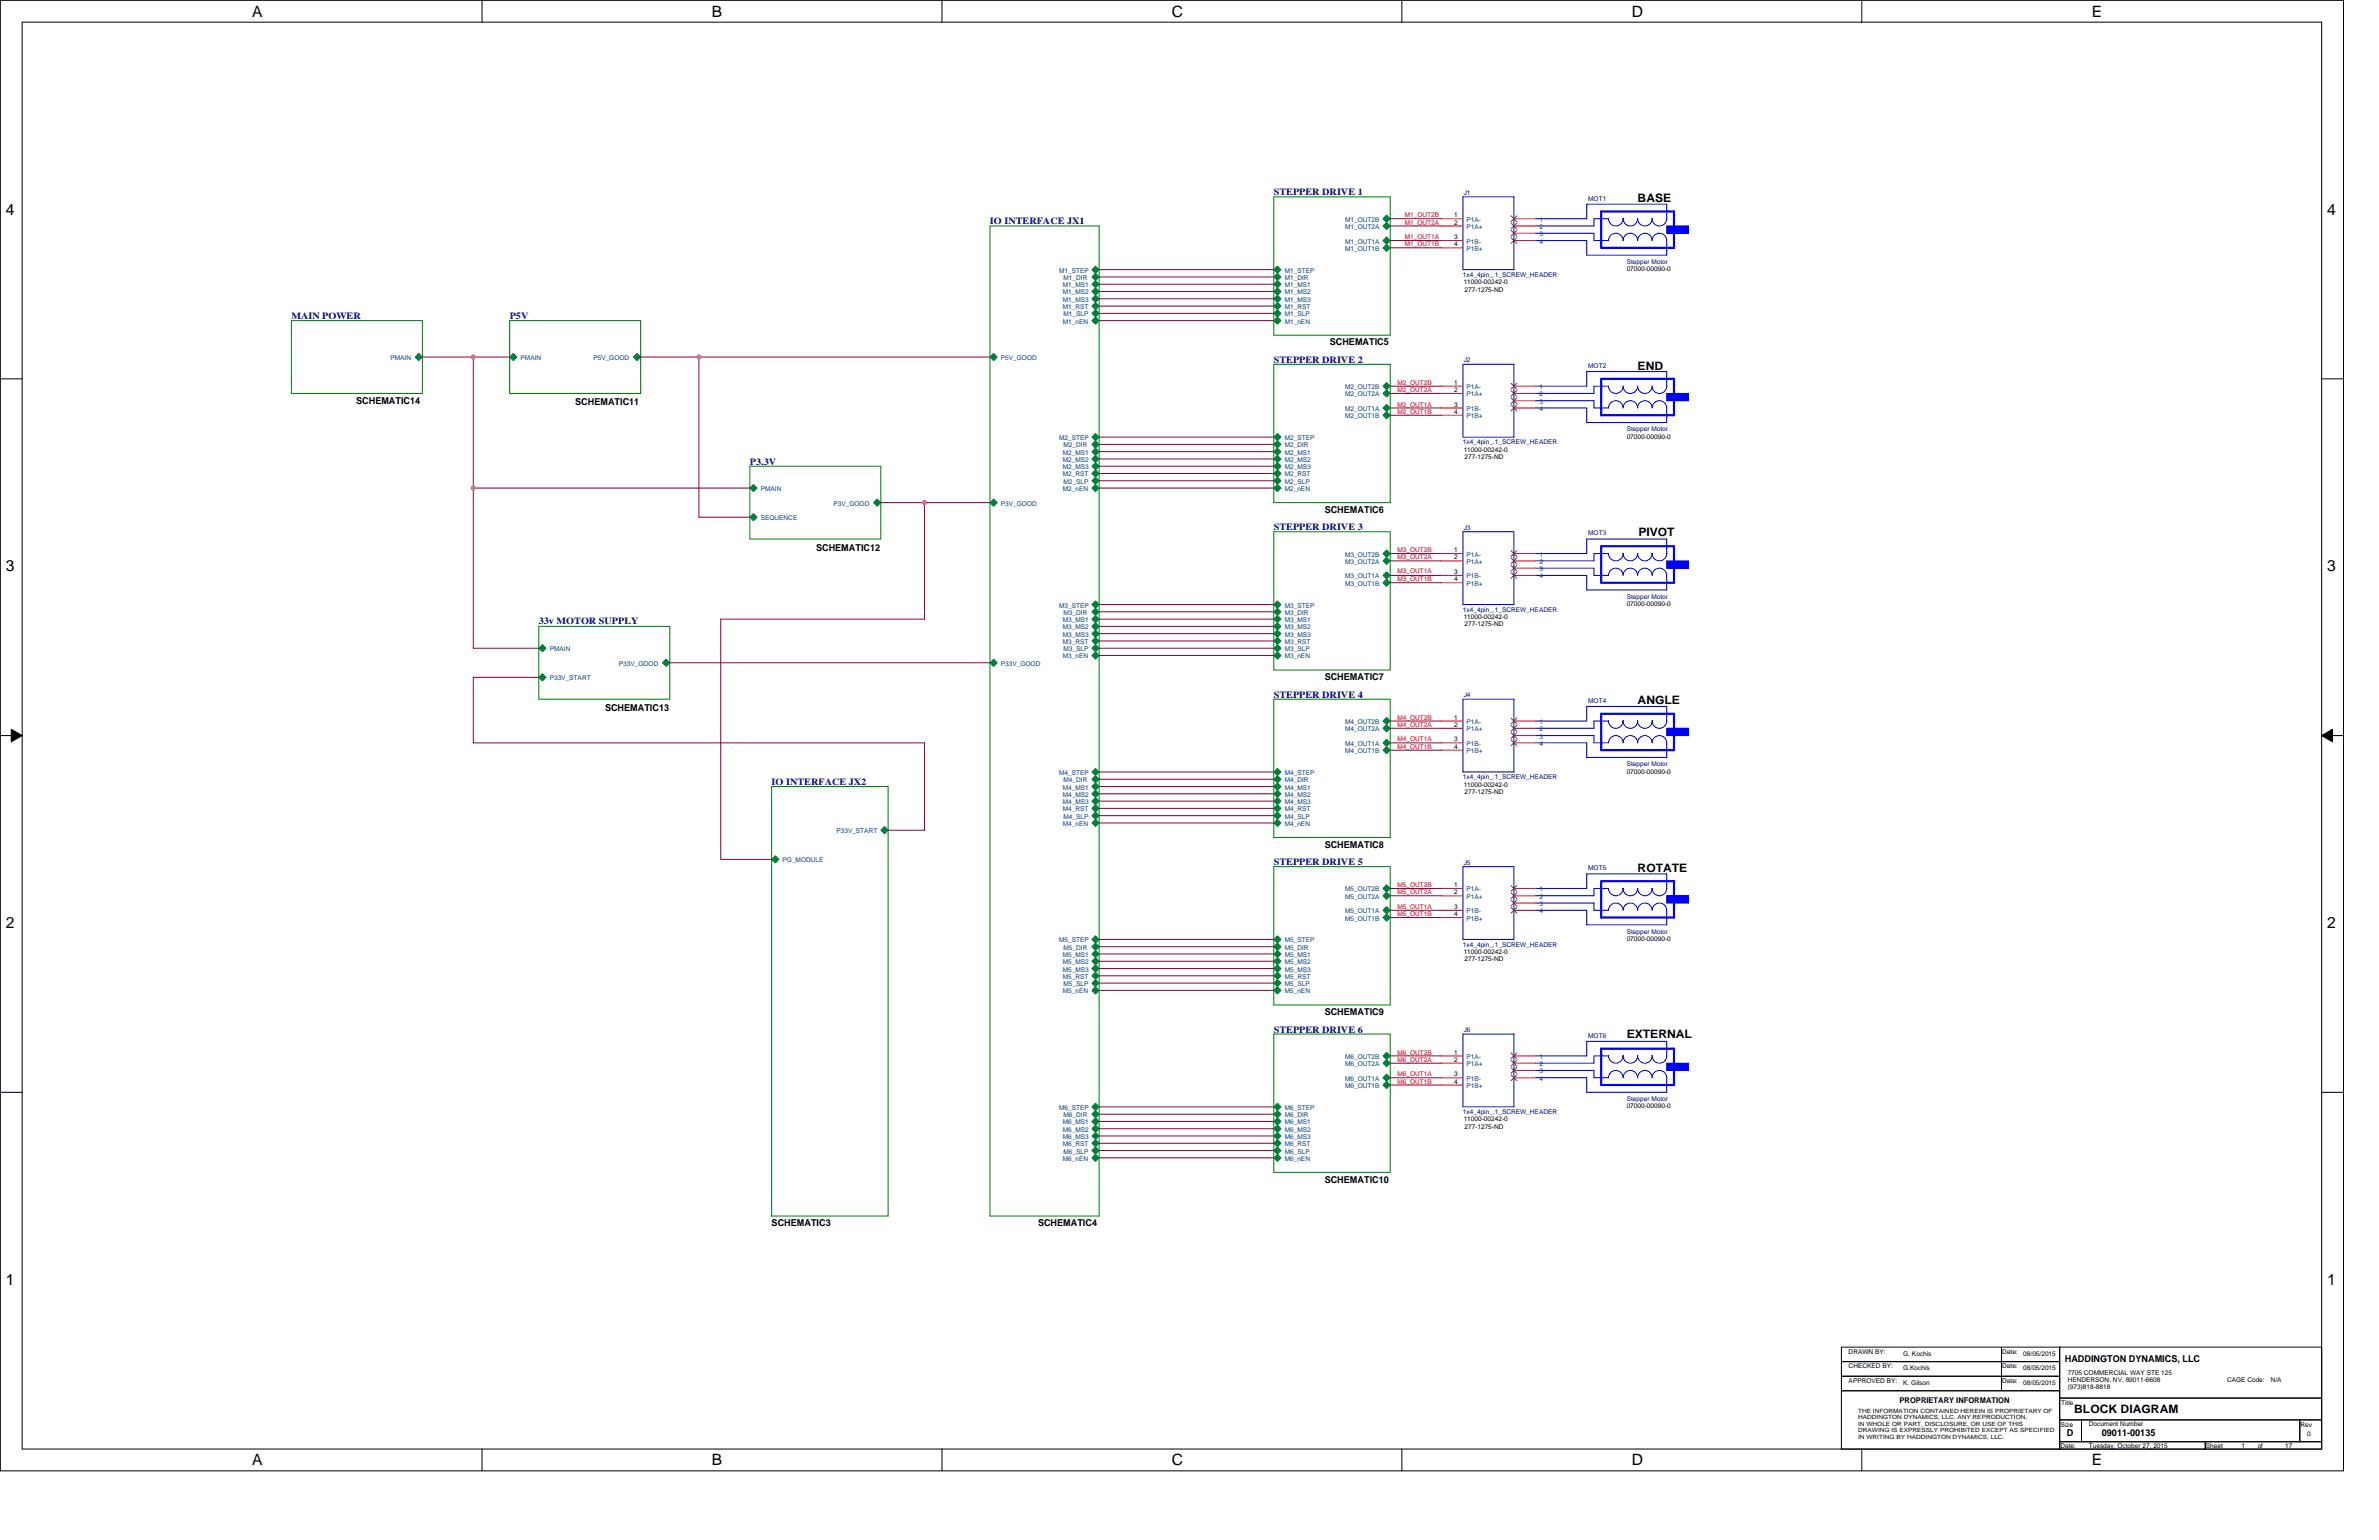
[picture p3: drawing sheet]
<svg xmlns="http://www.w3.org/2000/svg" width="432mm" height="279mm" viewBox="0 0 432 279" stroke-linecap="round" stroke-linejoin="round" font-family="sans-serif">
<defs><g id="words">
<g font-size="2.8">
<text x="45.8" y="3">A</text>
<text x="129.2" y="3">B</text>
<text x="212.7" y="3">C</text>
<text x="296.2" y="3">D</text>
<text x="379.7" y="3">E</text>
<text x="1.1" y="38.9">4</text>
<text x="422.4" y="38.9">4</text>
<text x="1.1" y="103.7">3</text>
<text x="422.4" y="103.7">3</text>
<text x="1.1" y="168.4">2</text>
<text x="422.4" y="168.4">2</text>
<text x="1.1" y="233.1">1</text>
<text x="422.4" y="233.1">1</text>
<text x="45.8" y="265.9">A</text>
<text x="129.2" y="265.9">B</text>
<text x="212.7" y="265.9">C</text>
<text x="296.2" y="265.9">D</text>
<text x="379.7" y="265.9">E</text>
</g>
<g font-size="2.1">
<text x="297.2" y="36.7">BASE</text>
<text x="297.2" y="67.1">END</text>
<text x="297.4" y="97.3">PIVOT</text>
<text x="297.2" y="127.7">ANGLE</text>
<text x="297.2" y="158.2">ROTATE</text>
<text x="295.3" y="188.3">EXTERNAL</text>
<text x="376.5" y="256.4">BLOCK DIAGRAM</text>
</g>
<g font-size="1.7" fill="#000080">
<text x="231.2" y="35.4">STEPPER DRIVE 1</text>
<text x="179.7" y="40.7">IO INTERFACE JX1</text>
<text x="52.9" y="57.9">MAIN POWER</text>
<text x="92.5" y="57.9">P5V</text>
<text x="231.2" y="65.8">STEPPER DRIVE 2</text>
<text x="136.1" y="84.3">P3.3V</text>
<text x="231.2" y="96.2">STEPPER DRIVE 3</text>
<text x="97.8" y="113.2">33v MOTOR SUPPLY</text>
<text x="231.2" y="126.6">STEPPER DRIVE 4</text>
<text x="140.1" y="142.4">IO INTERFACE JX2</text>
<text x="231.2" y="157">STEPPER DRIVE 5</text>
<text x="231.2" y="187.3">STEPPER DRIVE 6</text>
</g>
<g font-size="1.7">
<text x="241.4" y="62.5">SCHEMATIC5</text>
<text x="64.6" y="73.4">SCHEMATIC14</text>
<text x="104.4" y="73.5">SCHEMATIC11</text>
<text x="240.4" y="93">SCHEMATIC6</text>
<text x="148.1" y="99.9">SCHEMATIC12</text>
<text x="240.4" y="123.4">SCHEMATIC7</text>
<text x="109.8" y="129">SCHEMATIC13</text>
<text x="240.4" y="153.8">SCHEMATIC8</text>
<text x="240.4" y="184.2">SCHEMATIC9</text>
<text x="240.4" y="214.6">SCHEMATIC10</text>
<text x="140.1" y="222.3">SCHEMATIC3</text>
<text x="188.4" y="222.3">SCHEMATIC4</text>
<text x="374.8" y="247.1">HADDINGTON DYNAMICS, LLC</text>
<text x="375.2" y="260.5">D</text>
<text x="381.5" y="260.5">09011-00135</text>
</g>
<text font-size="1.4" x="344.8" y="254.5">PROPRIETARY INFORMATION</text>
<g font-size="1.2" fill="#000080">
<text x="265.7" y="35.3">J1</text>
<text x="288.3" y="36.4">MOT1</text>
<text x="295.3" y="47.9">Stepper Motor</text>
<text x="265.5" y="50.3">1x4_4pin_.1_SCREW_HEADER</text>
<text x="265.7" y="65.7">J2</text>
<text x="288.3" y="66.8">MOT2</text>
<text x="265.5" y="80.6">1x4_4pin_.1_SCREW_HEADER</text>
<text x="295.3" y="78.3">Stepper Motor</text>
<text x="265.7" y="96.1">J3</text>
<text x="288.3" y="97.1">MOT3</text>
<text x="265.5" y="111">1x4_4pin_.1_SCREW_HEADER</text>
<text x="295.3" y="108.6">Stepper Motor</text>
<text x="265.7" y="126.5">J4</text>
<text x="288.3" y="127.5">MOT4</text>
<text x="265.5" y="141.4">1x4_4pin_.1_SCREW_HEADER</text>
<text x="295.3" y="139">Stepper Motor</text>
<text x="265.7" y="156.8">J5</text>
<text x="288.3" y="157.9">MOT5</text>
<text x="265.5" y="171.8">1x4_4pin_.1_SCREW_HEADER</text>
<text x="295.3" y="169.4">Stepper Motor</text>
<text x="265.7" y="187.2">J6</text>
<text x="288.3" y="188.3">MOT6</text>
<text x="265.5" y="202.1">1x4_4pin_.1_SCREW_HEADER</text>
<text x="295.3" y="199.8">Stepper Motor</text>
</g>
<g font-size="1.2" fill="#004080">
<text x="244.1" y="41.5">M1_OUT2A</text>
<text x="244.1" y="40.2">M1_OUT2B</text>
<text x="266.2" y="40.2">P1A-</text>
<text x="266.2" y="41.5">P1A+</text>
<text x="279.4" y="40.2">1</text>
<text x="279.4" y="41.5">2</text>
<text x="244.1" y="44.2">M1_OUT1A</text>
<text x="244.1" y="45.5">M1_OUT1B</text>
<text x="266.2" y="44.2">P1B-</text>
<text x="266.2" y="45.5">P1B+</text>
<text x="279.4" y="42.9">3</text>
<text x="279.4" y="44.2">4</text>
<text x="192.2" y="49.5">M1_STEP</text>
<text x="192.9" y="52.1">M1_MS1</text>
<text x="192.9" y="53.4">M1_MS2</text>
<text x="193" y="50.8">M1_DIR</text>
<text x="233.2" y="49.5">M1_STEP</text>
<text x="233.2" y="50.8">M1_DIR</text>
<text x="233.2" y="52.1">M1_MS1</text>
<text x="233.2" y="53.4">M1_MS2</text>
<text x="192.9" y="54.7">M1_MS3</text>
<text x="192.9" y="58.7">M1_nEN</text>
<text x="192.9" y="56.1">M1_RST</text>
<text x="193" y="57.4">M1_SLP</text>
<text x="233.2" y="54.7">M1_MS3</text>
<text x="233.2" y="56.1">M1_RST</text>
<text x="233.2" y="57.4">M1_SLP</text>
<text x="233.2" y="58.7">M1_nEN</text>
<text x="70.9" y="65.3">PMAIN</text>
<text x="94.5" y="65.3">PMAIN</text>
<text x="107.7" y="65.3">P5V_GOOD</text>
<text x="181.7" y="65.3">P5V_GOOD</text>
<text x="244.1" y="71.9">M2_OUT2A</text>
<text x="244.1" y="70.6">M2_OUT2B</text>
<text x="266.2" y="70.6">P1A-</text>
<text x="266.2" y="71.9">P1A+</text>
<text x="279.4" y="70.6">1</text>
<text x="279.4" y="71.9">2</text>
<text x="244.1" y="74.6">M2_OUT1A</text>
<text x="244.1" y="75.9">M2_OUT1B</text>
<text x="266.2" y="74.6">P1B-</text>
<text x="266.2" y="75.9">P1B+</text>
<text x="279.4" y="73.2">3</text>
<text x="279.4" y="74.6">4</text>
<text x="192.2" y="79.8">M2_STEP</text>
<text x="192.9" y="82.5">M2_MS1</text>
<text x="192.9" y="83.8">M2_MS2</text>
<text x="193" y="81.2">M2_DIR</text>
<text x="233.2" y="79.8">M2_STEP</text>
<text x="233.2" y="81.2">M2_DIR</text>
<text x="233.2" y="82.5">M2_MS1</text>
<text x="233.2" y="83.8">M2_MS2</text>
<text x="138.1" y="89.1">PMAIN</text>
<text x="192.9" y="85.1">M2_MS3</text>
<text x="192.9" y="86.4">M2_RST</text>
<text x="192.9" y="89.1">M2_nEN</text>
<text x="193" y="87.8">M2_SLP</text>
<text x="233.2" y="85.1">M2_MS3</text>
<text x="233.2" y="86.4">M2_RST</text>
<text x="233.2" y="87.8">M2_SLP</text>
<text x="233.2" y="89.1">M2_nEN</text>
<text x="138.1" y="94.4">SEQUENCE</text>
<text x="151.3" y="91.7">P3V_GOOD</text>
<text x="181.7" y="91.7">P3V_GOOD</text>
<text x="244.1" y="101">M3_OUT2B</text>
<text x="266.2" y="101">P1A-</text>
<text x="279.4" y="101">1</text>
<text x="244.1" y="104.9">M3_OUT1A</text>
<text x="244.1" y="106.3">M3_OUT1B</text>
<text x="244.1" y="102.3">M3_OUT2A</text>
<text x="266.2" y="102.3">P1A+</text>
<text x="266.2" y="104.9">P1B-</text>
<text x="266.2" y="106.3">P1B+</text>
<text x="279.4" y="102.3">2</text>
<text x="279.4" y="103.6">3</text>
<text x="279.4" y="104.9">4</text>
<text x="192.2" y="110.2">M3_STEP</text>
<text x="192.9" y="112.9">M3_MS1</text>
<text x="193" y="111.5">M3_DIR</text>
<text x="233.2" y="110.2">M3_STEP</text>
<text x="233.2" y="111.5">M3_DIR</text>
<text x="233.2" y="112.9">M3_MS1</text>
<text x="99.8" y="118.1">PMAIN</text>
<text x="192.9" y="114.2">M3_MS2</text>
<text x="192.9" y="115.5">M3_MS3</text>
<text x="192.9" y="116.8">M3_RST</text>
<text x="192.9" y="119.5">M3_nEN</text>
<text x="193" y="118.1">M3_SLP</text>
<text x="233.2" y="114.2">M3_MS2</text>
<text x="233.2" y="115.5">M3_MS3</text>
<text x="233.2" y="116.8">M3_RST</text>
<text x="233.2" y="118.1">M3_SLP</text>
<text x="233.2" y="119.5">M3_nEN</text>
<text x="99.8" y="123.4">P33V_START</text>
<text x="112.3" y="120.8">P33V_GOOD</text>
<text x="181.7" y="120.8">P33V_GOOD</text>
<text x="244.1" y="131.4">M4_OUT2B</text>
<text x="266.2" y="131.4">P1A-</text>
<text x="279.4" y="131.4">1</text>
<text x="244.1" y="135.3">M4_OUT1A</text>
<text x="244.1" y="136.6">M4_OUT1B</text>
<text x="244.1" y="132.7">M4_OUT2A</text>
<text x="266.2" y="132.7">P1A+</text>
<text x="266.2" y="135.3">P1B-</text>
<text x="266.2" y="136.6">P1B+</text>
<text x="279.4" y="132.7">2</text>
<text x="279.4" y="134">3</text>
<text x="279.4" y="135.3">4</text>
<text x="192.2" y="140.6">M4_STEP</text>
<text x="192.9" y="143.2">M4_MS1</text>
<text x="193" y="141.9">M4_DIR</text>
<text x="233.2" y="140.6">M4_STEP</text>
<text x="233.2" y="141.9">M4_DIR</text>
<text x="233.2" y="143.2">M4_MS1</text>
<text x="192.9" y="144.6">M4_MS2</text>
<text x="192.9" y="145.9">M4_MS3</text>
<text x="192.9" y="147.2">M4_RST</text>
<text x="192.9" y="149.8">M4_nEN</text>
<text x="193" y="148.5">M4_SLP</text>
<text x="233.2" y="144.6">M4_MS2</text>
<text x="233.2" y="145.9">M4_MS3</text>
<text x="233.2" y="147.2">M4_RST</text>
<text x="233.2" y="148.5">M4_SLP</text>
<text x="233.2" y="149.8">M4_nEN</text>
<text x="151.8" y="151.2">P33V_START</text>
<text x="142" y="156.5">PG_MODULE</text>
<text x="244.1" y="161.7">M5_OUT2B</text>
<text x="266.2" y="161.7">P1A-</text>
<text x="279.4" y="161.7">1</text>
<text x="244.1" y="165.7">M5_OUT1A</text>
<text x="244.1" y="163.1">M5_OUT2A</text>
<text x="244.1" y="167">M5_OUT1B</text>
<text x="266.2" y="163.1">P1A+</text>
<text x="266.2" y="165.7">P1B-</text>
<text x="266.2" y="167">P1B+</text>
<text x="279.4" y="163.1">2</text>
<text x="279.4" y="164.4">3</text>
<text x="279.4" y="165.7">4</text>
<text x="192.2" y="171">M5_STEP</text>
<text x="192.9" y="173.6">M5_MS1</text>
<text x="193" y="172.3">M5_DIR</text>
<text x="233.2" y="171">M5_STEP</text>
<text x="233.2" y="172.3">M5_DIR</text>
<text x="233.2" y="173.6">M5_MS1</text>
<text x="192.9" y="174.9">M5_MS2</text>
<text x="192.9" y="176.3">M5_MS3</text>
<text x="192.9" y="177.6">M5_RST</text>
<text x="193" y="178.9">M5_SLP</text>
<text x="233.2" y="174.9">M5_MS2</text>
<text x="233.2" y="176.3">M5_MS3</text>
<text x="233.2" y="177.6">M5_RST</text>
<text x="233.2" y="178.9">M5_SLP</text>
<text x="192.9" y="180.2">M5_nEN</text>
<text x="233.2" y="180.2">M5_nEN</text>
<text x="244.1" y="196.1">M6_OUT1A</text>
<text x="244.1" y="193.4">M6_OUT2A</text>
<text x="244.1" y="197.4">M6_OUT1B</text>
<text x="244.1" y="192.1">M6_OUT2B</text>
<text x="266.2" y="192.1">P1A-</text>
<text x="266.2" y="193.4">P1A+</text>
<text x="266.2" y="196.1">P1B-</text>
<text x="266.2" y="197.4">P1B+</text>
<text x="279.4" y="192.1">1</text>
<text x="279.4" y="193.4">2</text>
<text x="279.4" y="194.7">3</text>
<text x="279.4" y="196.1">4</text>
<text x="192.2" y="201.4">M6_STEP</text>
<text x="192.9" y="204">M6_MS1</text>
<text x="193" y="202.7">M6_DIR</text>
<text x="233.2" y="201.4">M6_STEP</text>
<text x="233.2" y="202.7">M6_DIR</text>
<text x="233.2" y="204">M6_MS1</text>
<text x="192.9" y="205.3">M6_MS2</text>
<text x="192.9" y="206.6">M6_MS3</text>
<text x="192.9" y="208">M6_RST</text>
<text x="193" y="209.3">M6_SLP</text>
<text x="233.2" y="205.3">M6_MS2</text>
<text x="233.2" y="206.6">M6_MS3</text>
<text x="233.2" y="208">M6_RST</text>
<text x="233.2" y="209.3">M6_SLP</text>
<text x="192.9" y="210.6">M6_nEN</text>
<text x="233.2" y="210.6">M6_nEN</text>
</g>
<g font-size="1.2" fill="#f00">
<text x="255" y="40.7">M1_OUT2A</text>
<text x="255" y="39.4">M1_OUT2B</text>
<text x="255" y="43.4">M1_OUT1A</text>
<text x="255" y="44.7">M1_OUT1B</text>
<text x="253.6" y="71.1">M2_OUT2A</text>
<text x="253.6" y="69.8">M2_OUT2B</text>
<text x="253.6" y="73.8">M2_OUT1A</text>
<text x="253.6" y="75.1">M2_OUT1B</text>
<text x="253.6" y="100.2">M3_OUT2B</text>
<text x="253.6" y="101.5">M3_OUT2A</text>
<text x="253.6" y="104">M3_OUT1A</text>
<text x="253.6" y="105.5">M3_OUT1B</text>
<text x="253.6" y="131.9">M4_OUT2A</text>
<text x="253.6" y="130.6">M4_OUT2B</text>
<text x="253.6" y="134.5">M4_OUT1A</text>
<text x="253.6" y="135.8">M4_OUT1B</text>
<text x="253.6" y="160.9">M5_OUT2B</text>
<text x="253.6" y="164.9">M5_OUT1A</text>
<text x="253.6" y="162.3">M5_OUT2A</text>
<text x="253.6" y="166.2">M5_OUT1B</text>
<text x="253.6" y="191.3">M6_OUT2B</text>
<text x="253.6" y="195.3">M6_OUT1A</text>
<text x="253.6" y="192.6">M6_OUT2A</text>
<text x="253.6" y="196.6">M6_OUT1B</text>
</g>
<g font-size="1.2">
<text x="263.9" y="39.4">1</text>
<text x="263.9" y="40.7">2</text>
<text x="263.9" y="43.4">3</text>
<text x="263.9" y="44.7">4</text>
<text x="265.7" y="51.6">11000-00242-0</text>
<text x="265.8" y="52.9">277-1275-ND</text>
<text x="295.3" y="49.2">07000-00090-0</text>
<text x="263.9" y="69.8">1</text>
<text x="263.9" y="71.1">2</text>
<text x="263.9" y="73.8">3</text>
<text x="263.9" y="75.1">4</text>
<text x="265.7" y="82">11000-00242-0</text>
<text x="265.8" y="83.3">277-1275-ND</text>
<text x="295.3" y="79.6">07000-00090-0</text>
<text x="263.9" y="100.2">1</text>
<text x="263.9" y="101.5">2</text>
<text x="263.9" y="104.1">3</text>
<text x="263.9" y="105.5">4</text>
<text x="265.7" y="112.3">11000-00242-0</text>
<text x="265.8" y="113.7">277-1275-ND</text>
<text x="295.3" y="110">07000-00090-0</text>
<text x="263.9" y="130.6">1</text>
<text x="263.9" y="131.9">2</text>
<text x="263.9" y="134.5">3</text>
<text x="263.9" y="135.8">4</text>
<text x="265.7" y="142.7">11000-00242-0</text>
<text x="295.3" y="140.3">07000-00090-0</text>
<text x="265.8" y="144">277-1275-ND</text>
<text x="263.9" y="160.9">1</text>
<text x="263.9" y="162.3">2</text>
<text x="263.9" y="164.9">3</text>
<text x="263.9" y="166.2">4</text>
<text x="265.7" y="173.1">11000-00242-0</text>
<text x="295.3" y="170.7">07000-00090-0</text>
<text x="265.8" y="174.4">277-1275-ND</text>
<text x="263.9" y="191.3">1</text>
<text x="263.9" y="192.6">2</text>
<text x="263.9" y="195.3">3</text>
<text x="263.9" y="196.6">4</text>
<text x="265.7" y="203.5">11000-00242-0</text>
<text x="295.3" y="201.1">07000-00090-0</text>
<text x="265.8" y="204.8">277-1275-ND</text>
<text x="335.5" y="245.6">DRAWN BY:</text>
<text x="345.4" y="246">G. Kochis</text>
<text x="363.4" y="245.6">Date:</text>
<text x="367.2" y="246">08/05/2015</text>
<text x="335.5" y="248.2">CHECKED BY:</text>
<text x="335.5" y="250.9">APPROVED BY:</text>
<text x="345.4" y="248.6">G.Kochis</text>
<text x="345.4" y="251.3">K. Gilson</text>
<text x="363.4" y="250.9">Date:</text>
<text x="363.4" y="248.2">Date:</text>
<text x="367.2" y="251.3">08/05/2015</text>
<text x="367.2" y="248.6">08/05/2015</text>
<text x="375.3" y="249.4">7705 COMMERCIAL WAY STE 125</text>
<text x="375.3" y="250.8">HENDERSON, NV. 89011-6608</text>
<text x="404.2" y="250.8">CAGE Code:</text>
<text x="412.1" y="250.8">N/A</text>
<text x="374.1" y="254.8">Title</text>
<text x="375.3" y="252.1">(973)818-8818</text>
<text x="374" y="258.8">Size</text>
<text x="374" y="262.6">Date:</text>
<text x="379.1" y="258.7">Document Number</text>
<text x="379.1" y="262.6">Tuesday, October 27, 2015</text>
<text x="400.4" y="262.6">Sheet</text>
<text x="406.9" y="262.6">1</text>
<text x="409.8" y="262.6">of</text>
<text x="414.8" y="262.6">17</text>
<text x="417.6" y="258.8">Rev</text>
<text x="418.7" y="260.5">0</text>
</g>
<g font-size="1.1">
<text x="337.3" y="256.3">THE INFORMATION CONTAINED HEREIN IS PROPRIETARY OF</text>
<text x="337.3" y="257.5">HADDINGTON DYNAMICS, LLC. ANY REPRODUCTION,</text>
<text x="337.3" y="258.6">IN WHOLE OR PART, DISCLOSURE, OR USE OF THIS</text>
<text x="337.3" y="259.8">DRAWING IS EXPRESSLY PROHIBITED EXCEPT AS SPECIFIED</text>
<text x="337.3" y="261">IN WRITING BY HADDINGTON DYNAMICS, LLC.</text>
</g>
</g></defs>
<path d="M.1 .1h425.3v266.8h-425.3zM4 4h417.4v258.9h-417.4z" fill="none" stroke="#000" stroke-width=".18"/>
<g fill="#fff">
<path d="M45.8 .5h1.8v3.1h-1.8z"/>
<path d="M45.8 263.3h1.8v3.2h-1.8z"/>
</g>
<path d="M87.5 .1v3.9M87.5 262.9v4" fill="none" stroke="#000" stroke-width=".18"/>
<g fill="#fff">
<path d="M129.2 .5h1.9v3.1h-1.9z"/>
<path d="M129.2 263.3h1.9v3.2h-1.9z"/>
</g>
<path d="M171 .1v3.9M171 262.9v4" fill="none" stroke="#000" stroke-width=".18"/>
<g fill="#fff">
<path d="M212.7 .5h2.1v3.1h-2.1z"/>
<path d="M212.7 263.3h2.1v3.2h-2.1z"/>
</g>
<path d="M254.4 .1v3.9M254.4 262.9v4" fill="none" stroke="#000" stroke-width=".18"/>
<g fill="#fff">
<path d="M296.2 .5h2v3.1h-2z"/>
<path d="M296.2 263.3h2v3.2h-2z"/>
</g>
<path d="M337.9 .1v3.9M337.9 262.9v4" fill="none" stroke="#000" stroke-width=".18"/>
<g fill="#fff">
<path d="M379.7 .5h1.8v3.1h-1.8z"/>
<path d="M379.7 263.3h1.8v3.2h-1.8z"/>
<path d="M1.1 36.4h1.5v3.1h-1.5z"/>
<path d="M422.4 36.4h1.6v3.1h-1.6z"/>
<path d="M1.1 101.1h1.5v3.2h-1.5z"/>
<path d="M422.4 101.1h1.6v3.2h-1.6z"/>
</g>
<path d="M.1 68.7h3.9M421.4 68.7h4" fill="none" stroke="#000" stroke-width=".18"/>
<g fill="#fff">
<path d="M1.1 165.8h1.5v3.2h-1.5z"/>
<path d="M422.4 165.8h1.6v3.2h-1.6z"/>
</g>
<path d="M.1 133.5h3.9M2 132.3l2 1.2-2 1.1zM421.4 133.5l2-1.2v2.3zM421.4 133.5h4" fill="none" stroke="#000" stroke-width=".18"/>
<path d="M2 132.3l2 1.2-2 1.1zM421.4 133.5l2-1.2v2.3z" fill="#000"/>
<g fill="#fff">
<path d="M1.1 230.5h1.5v3.2h-1.5z"/>
<path d="M422.4 230.5h1.6v3.2h-1.6z"/>
</g>
<g fill="none" stroke="#000" stroke-width=".18">
<path d="M.1 198.2h3.9M421.4 198.2h4M334.2 244.4h87.2v18.5h-87.2zM334.2 252.3h39.6M334.2 247h39.6M334.2 249.7h39.6M363.3 244.4v7.9M373.8 253.6h47.6M373.8 244.4v18.5M373.8 257.6h47.6M377.8 257.6v4M417.4 257.6v4"/>
<path d="M373.8 261.6h47.6M400.3 261.6v1.3"/>
</g>
<path d="M231.2 35.7h21.1v25.1h-21.1z" fill="none" stroke="#008000" stroke-width=".18"/>
<path d="M231.2 48.9l.7-.6 .6 .6-.6 .7z" fill-rule="evenodd" fill="#008040"/>
<path d="M231.2 48.9l.7-.6 .6 .6-.6 .7z" fill="none" stroke="#008040" stroke-width=".18"/>
<path d="M231.9 49.6l.6 .6-.6 .7-.7-.7z" fill-rule="evenodd" fill="#008040"/>
<path d="M231.9 49.6l.6 .6-.6 .7-.7-.7z" fill="none" stroke="#008040" stroke-width=".18"/>
<path d="M231.9 50.9l.6 .7-.6 .6-.7-.6z" fill-rule="evenodd" fill="#008040"/>
<path d="M231.9 50.9l.6 .7-.6 .6-.7-.6z" fill="none" stroke="#008040" stroke-width=".18"/>
<path d="M231.9 52.2l.6 .7-.6 .7-.7-.7z" fill-rule="evenodd" fill="#008040"/>
<path d="M231.9 52.2l.6 .7-.6 .7-.7-.7z" fill="none" stroke="#008040" stroke-width=".18"/>
<path d="M231.2 54.2l.7-.6 .6 .6-.6 .7z" fill-rule="evenodd" fill="#008040"/>
<path d="M231.2 54.2l.7-.6 .6 .6-.6 .7z" fill="none" stroke="#008040" stroke-width=".18"/>
<path d="M231.2 55.5l.7-.6 .6 .6-.6 .7z" fill-rule="evenodd" fill="#008040"/>
<path d="M231.2 55.5l.7-.6 .6 .6-.6 .7z" fill="none" stroke="#008040" stroke-width=".18"/>
<path d="M231.9 56.2l.6 .7-.6 .6-.7-.6z" fill-rule="evenodd" fill="#008040"/>
<path d="M231.9 56.2l.6 .7-.6 .6-.7-.6z" fill="none" stroke="#008040" stroke-width=".18"/>
<path d="M231.9 57.5l.6 .7-.6 .6-.7-.6z" fill-rule="evenodd" fill="#008040"/>
<path d="M231.9 57.5l.6 .7-.6 .6-.7-.6z" fill="none" stroke="#008040" stroke-width=".18"/>
<path d="M251 43.6l.7-.6 .6 .6-.6 .7z" fill-rule="evenodd" fill="#008040"/>
<path d="M251 43.6l.7-.6 .6 .6-.6 .7z" fill="none" stroke="#008040" stroke-width=".18"/>
<path d="M251 45l.7-.7 .6 .7-.6 .6z" fill-rule="evenodd" fill="#008040"/>
<path d="M251 45l.7-.7 .6 .7-.6 .6z" fill="none" stroke="#008040" stroke-width=".18"/>
<path d="M251 41l.7-.7 .6 .7-.6 .7z" fill-rule="evenodd" fill="#008040"/>
<path d="M251 41l.7-.7 .6 .7-.6 .7z" fill="none" stroke="#008040" stroke-width=".18"/>
<path d="M251 39.7l.7-.7 .6 .7-.6 .6z" fill-rule="evenodd" fill="#008040"/>
<path d="M251 39.7l.7-.7 .6 .7-.6 .6z" fill="none" stroke="#008040" stroke-width=".18"/>
<path d="M179.7 41h19.8v179.6h-19.8z" fill="none" stroke="#008000" stroke-width=".18"/>
<path d="M198.2 51.6l.6-.7 .7 .7-.7 .6z" fill-rule="evenodd" fill="#008040"/>
<path d="M198.2 51.6l.6-.7 .7 .7-.7 .6z" fill="none" stroke="#008040" stroke-width=".18"/>
<path d="M198.2 52.9l.6-.7 .7 .7-.7 .7z" fill-rule="evenodd" fill="#008040"/>
<path d="M198.2 52.9l.6-.7 .7 .7-.7 .7z" fill="none" stroke="#008040" stroke-width=".18"/>
<path d="M198.2 54.2l.6-.6 .7 .6-.7 .7z" fill-rule="evenodd" fill="#008040"/>
<path d="M198.2 54.2l.6-.6 .7 .6-.7 .7z" fill="none" stroke="#008040" stroke-width=".18"/>
<path d="M198.2 58.2l.6-.7 .7 .7-.7 .6z" fill-rule="evenodd" fill="#008040"/>
<path d="M198.2 58.2l.6-.7 .7 .7-.7 .6z" fill="none" stroke="#008040" stroke-width=".18"/>
<path d="M198.2 56.9l.6-.7 .7 .7-.7 .6z" fill-rule="evenodd" fill="#008040"/>
<path d="M198.2 56.9l.6-.7 .7 .7-.7 .6z" fill="none" stroke="#008040" stroke-width=".18"/>
<path d="M198.2 55.5l.6-.6 .7 .6-.7 .7z" fill-rule="evenodd" fill="#008040"/>
<path d="M198.2 55.5l.6-.6 .7 .6-.7 .7z" fill="none" stroke="#008040" stroke-width=".18"/>
<path d="M198.2 50.2l.6-.6 .7 .6-.7 .7z" fill-rule="evenodd" fill="#008040"/>
<path d="M198.2 50.2l.6-.6 .7 .6-.7 .7z" fill="none" stroke="#008040" stroke-width=".18"/>
<path d="M198.2 48.9l.6-.6 .7 .6-.7 .7z" fill-rule="evenodd" fill="#008040"/>
<path d="M198.2 48.9l.6-.6 .7 .6-.7 .7z" fill="none" stroke="#008040" stroke-width=".18"/>
<path d="M198.2 79.3l.6-.7 .7 .7-.7 .7z" fill-rule="evenodd" fill="#008040"/>
<path d="M198.2 79.3l.6-.7 .7 .7-.7 .7z" fill="none" stroke="#008040" stroke-width=".18"/>
<path d="M198.2 109.7l.6-.7 .7 .7-.7 .6z" fill-rule="evenodd" fill="#008040"/>
<path d="M198.2 109.7l.6-.7 .7 .7-.7 .6z" fill="none" stroke="#008040" stroke-width=".18"/>
<path d="M198.2 140.1l.6-.7 .7 .7-.7 .6z" fill-rule="evenodd" fill="#008040"/>
<path d="M198.2 140.1l.6-.7 .7 .7-.7 .6z" fill="none" stroke="#008040" stroke-width=".18"/>
<path d="M198.2 170.4l.6-.6 .7 .6-.7 .7z" fill-rule="evenodd" fill="#008040"/>
<path d="M198.2 170.4l.6-.6 .7 .6-.7 .7z" fill="none" stroke="#008040" stroke-width=".18"/>
<path d="M198.2 171.8l.6-.7 .7 .7-.7 .6z" fill-rule="evenodd" fill="#008040"/>
<path d="M198.2 171.8l.6-.7 .7 .7-.7 .6z" fill="none" stroke="#008040" stroke-width=".18"/>
<path d="M198.2 141.4l.6-.7 .7 .7-.7 .6z" fill-rule="evenodd" fill="#008040"/>
<path d="M198.2 141.4l.6-.7 .7 .7-.7 .6z" fill="none" stroke="#008040" stroke-width=".18"/>
<path d="M198.2 111l.6-.7 .7 .7-.7 .7z" fill-rule="evenodd" fill="#008040"/>
<path d="M198.2 111l.6-.7 .7 .7-.7 .7z" fill="none" stroke="#008040" stroke-width=".18"/>
<path d="M198.2 80.6l.6-.6 .7 .6-.7 .7z" fill-rule="evenodd" fill="#008040"/>
<path d="M198.2 80.6l.6-.6 .7 .6-.7 .7z" fill="none" stroke="#008040" stroke-width=".18"/>
<path d="M198.2 81.9l.6-.6 .7 .6-.7 .7z" fill-rule="evenodd" fill="#008040"/>
<path d="M198.2 81.9l.6-.6 .7 .6-.7 .7z" fill="none" stroke="#008040" stroke-width=".18"/>
<path d="M198.2 83.3l.6-.7 .7 .7-.7 .6z" fill-rule="evenodd" fill="#008040"/>
<path d="M198.2 83.3l.6-.7 .7 .7-.7 .6z" fill="none" stroke="#008040" stroke-width=".18"/>
<path d="M198.2 84.6l.6-.7 .7 .7-.7 .6z" fill-rule="evenodd" fill="#008040"/>
<path d="M198.2 84.6l.6-.7 .7 .7-.7 .6z" fill="none" stroke="#008040" stroke-width=".18"/>
<path d="M198.2 112.3l.6-.6 .7 .6-.7 .7z" fill-rule="evenodd" fill="#008040"/>
<path d="M198.2 112.3l.6-.6 .7 .6-.7 .7z" fill="none" stroke="#008040" stroke-width=".18"/>
<path d="M198.2 113.6l.6-.6 .7 .6-.7 .7z" fill-rule="evenodd" fill="#008040"/>
<path d="M198.2 113.6l.6-.6 .7 .6-.7 .7z" fill="none" stroke="#008040" stroke-width=".18"/>
<path d="M198.2 115l.6-.7 .7 .7-.7 .6z" fill-rule="evenodd" fill="#008040"/>
<path d="M198.2 115l.6-.7 .7 .7-.7 .6z" fill="none" stroke="#008040" stroke-width=".18"/>
<path d="M198.2 142.7l.6-.7 .7 .7-.7 .7z" fill-rule="evenodd" fill="#008040"/>
<path d="M198.2 142.7l.6-.7 .7 .7-.7 .7z" fill="none" stroke="#008040" stroke-width=".18"/>
<path d="M198.2 144l.6-.6 .7 .6-.7 .7z" fill-rule="evenodd" fill="#008040"/>
<path d="M198.2 144l.6-.6 .7 .6-.7 .7z" fill="none" stroke="#008040" stroke-width=".18"/>
<path d="M198.2 145.3l.6-.6 .7 .6-.7 .7z" fill-rule="evenodd" fill="#008040"/>
<path d="M198.2 145.3l.6-.6 .7 .6-.7 .7z" fill="none" stroke="#008040" stroke-width=".18"/>
<path d="M198.2 173.1l.6-.7 .7 .7-.7 .6z" fill-rule="evenodd" fill="#008040"/>
<path d="M198.2 173.1l.6-.7 .7 .7-.7 .6z" fill="none" stroke="#008040" stroke-width=".18"/>
<path d="M198.2 174.4l.6-.7 .7 .7-.7 .7z" fill-rule="evenodd" fill="#008040"/>
<path d="M198.2 174.4l.6-.7 .7 .7-.7 .7z" fill="none" stroke="#008040" stroke-width=".18"/>
<path d="M198.2 175.7l.6-.6 .7 .6-.7 .7z" fill-rule="evenodd" fill="#008040"/>
<path d="M198.2 175.7l.6-.6 .7 .6-.7 .7z" fill="none" stroke="#008040" stroke-width=".18"/>
<path d="M198.2 85.9l.6-.7 .7 .7-.7 .7z" fill-rule="evenodd" fill="#008040"/>
<path d="M198.2 85.9l.6-.7 .7 .7-.7 .7z" fill="none" stroke="#008040" stroke-width=".18"/>
<path d="M198.2 116.3l.6-.7 .7 .7-.7 .6z" fill-rule="evenodd" fill="#008040"/>
<path d="M198.2 116.3l.6-.7 .7 .7-.7 .6z" fill="none" stroke="#008040" stroke-width=".18"/>
<path d="M198.2 146.7l.6-.7 .7 .7-.7 .6z" fill-rule="evenodd" fill="#008040"/>
<path d="M198.2 146.7l.6-.7 .7 .7-.7 .6z" fill="none" stroke="#008040" stroke-width=".18"/>
<path d="M198.2 177l.6-.6 .7 .6-.7 .7z" fill-rule="evenodd" fill="#008040"/>
<path d="M198.2 177l.6-.6 .7 .6-.7 .7z" fill="none" stroke="#008040" stroke-width=".18"/>
<path d="M198.2 178.4l.6-.7 .7 .7-.7 .6z" fill-rule="evenodd" fill="#008040"/>
<path d="M198.2 178.4l.6-.7 .7 .7-.7 .6z" fill="none" stroke="#008040" stroke-width=".18"/>
<path d="M198.2 148l.6-.7 .7 .7-.7 .6z" fill-rule="evenodd" fill="#008040"/>
<path d="M198.2 148l.6-.7 .7 .7-.7 .6z" fill="none" stroke="#008040" stroke-width=".18"/>
<path d="M198.2 117.6l.6-.7 .7 .7-.7 .7z" fill-rule="evenodd" fill="#008040"/>
<path d="M198.2 117.6l.6-.7 .7 .7-.7 .7z" fill="none" stroke="#008040" stroke-width=".18"/>
<path d="M198.2 87.2l.6-.6 .7 .6-.7 .7z" fill-rule="evenodd" fill="#008040"/>
<path d="M198.2 87.2l.6-.6 .7 .6-.7 .7z" fill="none" stroke="#008040" stroke-width=".18"/>
<path d="M198.2 88.5l.6-.6 .7 .6-.7 .7z" fill-rule="evenodd" fill="#008040"/>
<path d="M198.2 88.5l.6-.6 .7 .6-.7 .7z" fill="none" stroke="#008040" stroke-width=".18"/>
<path d="M198.2 118.9l.6-.6 .7 .6-.7 .7z" fill-rule="evenodd" fill="#008040"/>
<path d="M198.2 118.9l.6-.6 .7 .6-.7 .7z" fill="none" stroke="#008040" stroke-width=".18"/>
<path d="M198.2 149.3l.6-.7 .7 .7-.7 .7z" fill-rule="evenodd" fill="#008040"/>
<path d="M198.2 149.3l.6-.7 .7 .7-.7 .7z" fill="none" stroke="#008040" stroke-width=".18"/>
<path d="M198.2 179.7l.6-.7 .7 .7-.7 .6z" fill-rule="evenodd" fill="#008040"/>
<path d="M198.2 179.7l.6-.7 .7 .7-.7 .6z" fill="none" stroke="#008040" stroke-width=".18"/>
<path d="M180.3 64.1l.7 .7-.7 .6-.6-.6z" fill-rule="evenodd" fill="#008040"/>
<path d="M180.3 64.1l.7 .7-.7 .6-.6-.6z" fill="none" stroke="#008040" stroke-width=".18"/>
<path d="M180.3 90.5l.7 .7-.7 .6-.6-.6z" fill-rule="evenodd" fill="#008040"/>
<path d="M180.3 90.5l.7 .7-.7 .6-.6-.6z" fill="none" stroke="#008040" stroke-width=".18"/>
<path d="M198.2 200.8l.6-.6 .7 .6-.7 .7z" fill-rule="evenodd" fill="#008040"/>
<path d="M198.2 200.8l.6-.6 .7 .6-.7 .7z" fill="none" stroke="#008040" stroke-width=".18"/>
<path d="M198.2 202.1l.6-.6 .7 .6-.7 .7z" fill-rule="evenodd" fill="#008040"/>
<path d="M198.2 202.1l.6-.6 .7 .6-.7 .7z" fill="none" stroke="#008040" stroke-width=".18"/>
<path d="M198.2 203.5l.6-.7 .7 .7-.7 .6z" fill-rule="evenodd" fill="#008040"/>
<path d="M198.2 203.5l.6-.7 .7 .7-.7 .6z" fill="none" stroke="#008040" stroke-width=".18"/>
<path d="M198.2 204.8l.6-.7 .7 .7-.7 .6z" fill-rule="evenodd" fill="#008040"/>
<path d="M198.2 204.8l.6-.7 .7 .7-.7 .6z" fill="none" stroke="#008040" stroke-width=".18"/>
<path d="M198.2 206.1l.6-.7 .7 .7-.7 .7z" fill-rule="evenodd" fill="#008040"/>
<path d="M198.2 206.1l.6-.7 .7 .7-.7 .7z" fill="none" stroke="#008040" stroke-width=".18"/>
<path d="M198.2 207.4l.6-.6 .7 .6-.7 .7z" fill-rule="evenodd" fill="#008040"/>
<path d="M198.2 207.4l.6-.6 .7 .6-.7 .7z" fill="none" stroke="#008040" stroke-width=".18"/>
<path d="M198.2 208.7l.6-.6 .7 .6-.7 .7z" fill-rule="evenodd" fill="#008040"/>
<path d="M198.2 208.7l.6-.6 .7 .6-.7 .7z" fill="none" stroke="#008040" stroke-width=".18"/>
<path d="M198.2 210.1l.6-.7 .7 .7-.7 .6z" fill-rule="evenodd" fill="#008040"/>
<path d="M198.2 210.1l.6-.7 .7 .7-.7 .6z" fill="none" stroke="#008040" stroke-width=".18"/>
<path d="M179.7 120.2l.6-.6 .7 .6-.7 .7z" fill-rule="evenodd" fill="#008040"/>
<path d="M179.7 120.2l.6-.6 .7 .6-.7 .7z" fill="none" stroke="#008040" stroke-width=".18"/>
<path d="M231.2 96.5h21.1v25.1h-21.1z" fill="none" stroke="#008000" stroke-width=".18"/>
<path d="M231.9 109l.6 .7-.6 .6-.7-.6z" fill-rule="evenodd" fill="#008040"/>
<path d="M231.9 109l.6 .7-.6 .6-.7-.6z" fill="none" stroke="#008040" stroke-width=".18"/>
<path d="M231.9 110.3l.6 .7-.6 .7-.7-.7z" fill-rule="evenodd" fill="#008040"/>
<path d="M231.9 110.3l.6 .7-.6 .7-.7-.7z" fill="none" stroke="#008040" stroke-width=".18"/>
<path d="M231.9 111.7l.6 .6-.6 .7-.7-.7z" fill-rule="evenodd" fill="#008040"/>
<path d="M231.9 111.7l.6 .6-.6 .7-.7-.7z" fill="none" stroke="#008040" stroke-width=".18"/>
<path d="M231.2 113.6l.7-.6 .6 .6-.6 .7z" fill-rule="evenodd" fill="#008040"/>
<path d="M231.2 113.6l.7-.6 .6 .6-.6 .7z" fill="none" stroke="#008040" stroke-width=".18"/>
<path d="M231.2 115l.7-.7 .6 .7-.6 .6z" fill-rule="evenodd" fill="#008040"/>
<path d="M231.2 115l.7-.7 .6 .7-.6 .6z" fill="none" stroke="#008040" stroke-width=".18"/>
<path d="M231.9 115.6l.6 .7-.6 .6-.7-.6z" fill-rule="evenodd" fill="#008040"/>
<path d="M231.9 115.6l.6 .7-.6 .6-.7-.6z" fill="none" stroke="#008040" stroke-width=".18"/>
<path d="M231.9 116.9l.6 .7-.6 .7-.7-.7z" fill-rule="evenodd" fill="#008040"/>
<path d="M231.9 116.9l.6 .7-.6 .7-.7-.7z" fill="none" stroke="#008040" stroke-width=".18"/>
<path d="M231.9 118.3l.6 .6-.6 .7-.7-.7z" fill-rule="evenodd" fill="#008040"/>
<path d="M231.9 118.3l.6 .6-.6 .7-.7-.7z" fill="none" stroke="#008040" stroke-width=".18"/>
<path d="M251 104.4l.7-.7 .6 .7-.6 .7z" fill-rule="evenodd" fill="#008040"/>
<path d="M251 104.4l.7-.7 .6 .7-.6 .7z" fill="none" stroke="#008040" stroke-width=".18"/>
<path d="M251 105.7l.7-.6 .6 .6-.6 .7z" fill-rule="evenodd" fill="#008040"/>
<path d="M251 105.7l.7-.6 .6 .6-.6 .7z" fill="none" stroke="#008040" stroke-width=".18"/>
<path d="M251 101.8l.7-.7 .6 .7-.6 .6z" fill-rule="evenodd" fill="#008040"/>
<path d="M251 101.8l.7-.7 .6 .7-.6 .6z" fill="none" stroke="#008040" stroke-width=".18"/>
<path d="M251 100.4l.7-.6 .6 .6-.6 .7z" fill-rule="evenodd" fill="#008040"/>
<path d="M251 100.4l.7-.6 .6 .6-.6 .7z" fill="none" stroke="#008040" stroke-width=".18"/>
<path d="M231.2 126.9h21.1v25h-21.1z" fill="none" stroke="#008000" stroke-width=".18"/>
<path d="M231.2 140.1l.7-.7 .6 .7-.6 .6z" fill-rule="evenodd" fill="#008040"/>
<path d="M231.2 140.1l.7-.7 .6 .7-.6 .6z" fill="none" stroke="#008040" stroke-width=".18"/>
<path d="M231.2 141.4l.7-.7 .6 .7-.6 .6z" fill-rule="evenodd" fill="#008040"/>
<path d="M231.2 141.4l.7-.7 .6 .7-.6 .6z" fill="none" stroke="#008040" stroke-width=".18"/>
<path d="M231.2 142.7l.7-.7 .6 .7-.6 .7z" fill-rule="evenodd" fill="#008040"/>
<path d="M231.2 142.7l.7-.7 .6 .7-.6 .7z" fill="none" stroke="#008040" stroke-width=".18"/>
<path d="M231.9 143.4l.6 .6-.6 .7-.7-.7z" fill-rule="evenodd" fill="#008040"/>
<path d="M231.9 143.4l.6 .6-.6 .7-.7-.7z" fill="none" stroke="#008040" stroke-width=".18"/>
<path d="M231.2 145.3l.7-.6 .6 .6-.6 .7z" fill-rule="evenodd" fill="#008040"/>
<path d="M231.2 145.3l.7-.6 .6 .6-.6 .7z" fill="none" stroke="#008040" stroke-width=".18"/>
<path d="M231.2 146.7l.7-.7 .6 .7-.6 .6z" fill-rule="evenodd" fill="#008040"/>
<path d="M231.2 146.7l.7-.7 .6 .7-.6 .6z" fill="none" stroke="#008040" stroke-width=".18"/>
<path d="M231.2 148l.7-.7 .6 .7-.6 .6z" fill-rule="evenodd" fill="#008040"/>
<path d="M231.2 148l.7-.7 .6 .7-.6 .6z" fill="none" stroke="#008040" stroke-width=".18"/>
<path d="M231.9 148.6l.6 .7-.6 .7-.7-.7z" fill-rule="evenodd" fill="#008040"/>
<path d="M231.9 148.6l.6 .7-.6 .7-.7-.7z" fill="none" stroke="#008040" stroke-width=".18"/>
<path d="M251 134.8l.7-.7 .6 .7-.6 .6z" fill-rule="evenodd" fill="#008040"/>
<path d="M251 134.8l.7-.7 .6 .7-.6 .6z" fill="none" stroke="#008040" stroke-width=".18"/>
<path d="M251 136.1l.7-.7 .6 .7-.6 .7z" fill-rule="evenodd" fill="#008040"/>
<path d="M251 136.1l.7-.7 .6 .7-.6 .7z" fill="none" stroke="#008040" stroke-width=".18"/>
<path d="M251.7 131.5l.6 .6-.6 .7-.7-.7z" fill-rule="evenodd" fill="#008040"/>
<path d="M251.7 131.5l.6 .6-.6 .7-.7-.7z" fill="none" stroke="#008040" stroke-width=".18"/>
<path d="M251 130.8l.7-.6 .6 .6-.6 .7z" fill-rule="evenodd" fill="#008040"/>
<path d="M251 130.8l.7-.6 .6 .6-.6 .7z" fill="none" stroke="#008040" stroke-width=".18"/>
<path d="M231.2 157.2h21.1v25.1h-21.1z" fill="none" stroke="#008000" stroke-width=".18"/>
<path d="M231.2 170.4l.7-.6 .6 .6-.6 .7z" fill-rule="evenodd" fill="#008040"/>
<path d="M231.2 170.4l.7-.6 .6 .6-.6 .7z" fill="none" stroke="#008040" stroke-width=".18"/>
<path d="M231.9 171.1l.6 .7-.6 .6-.7-.6z" fill-rule="evenodd" fill="#008040"/>
<path d="M231.9 171.1l.6 .7-.6 .6-.7-.6z" fill="none" stroke="#008040" stroke-width=".18"/>
<path d="M231.2 173.1l.7-.7 .6 .7-.6 .6z" fill-rule="evenodd" fill="#008040"/>
<path d="M231.2 173.1l.7-.7 .6 .7-.6 .6z" fill="none" stroke="#008040" stroke-width=".18"/>
<path d="M231.2 174.4l.7-.7 .6 .7-.6 .7z" fill-rule="evenodd" fill="#008040"/>
<path d="M231.2 174.4l.7-.7 .6 .7-.6 .7z" fill="none" stroke="#008040" stroke-width=".18"/>
<path d="M231.2 175.7l.7-.6 .6 .6-.6 .7z" fill-rule="evenodd" fill="#008040"/>
<path d="M231.2 175.7l.7-.6 .6 .6-.6 .7z" fill="none" stroke="#008040" stroke-width=".18"/>
<path d="M231.9 176.4l.6 .6-.6 .7-.7-.7z" fill-rule="evenodd" fill="#008040"/>
<path d="M231.9 176.4l.6 .6-.6 .7-.7-.7z" fill="none" stroke="#008040" stroke-width=".18"/>
<path d="M231.9 177.7l.6 .7-.6 .6-.7-.6z" fill-rule="evenodd" fill="#008040"/>
<path d="M231.9 177.7l.6 .7-.6 .6-.7-.6z" fill="none" stroke="#008040" stroke-width=".18"/>
<path d="M231.2 179.7l.7-.7 .6 .7-.6 .6z" fill-rule="evenodd" fill="#008040"/>
<path d="M231.2 179.7l.7-.7 .6 .7-.6 .6z" fill="none" stroke="#008040" stroke-width=".18"/>
<path d="M251 165.2l.7-.7 .6 .7-.6 .6z" fill-rule="evenodd" fill="#008040"/>
<path d="M251 165.2l.7-.7 .6 .7-.6 .6z" fill="none" stroke="#008040" stroke-width=".18"/>
<path d="M251 162.5l.7-.6 .6 .6-.6 .7z" fill-rule="evenodd" fill="#008040"/>
<path d="M251 162.5l.7-.6 .6 .6-.6 .7z" fill="none" stroke="#008040" stroke-width=".18"/>
<path d="M251 166.5l.7-.7 .6 .7-.6 .6z" fill-rule="evenodd" fill="#008040"/>
<path d="M251 166.5l.7-.7 .6 .7-.6 .6z" fill="none" stroke="#008040" stroke-width=".18"/>
<path d="M251 161.2l.7-.7 .6 .7-.6 .7z" fill-rule="evenodd" fill="#008040"/>
<path d="M251 161.2l.7-.7 .6 .7-.6 .7z" fill="none" stroke="#008040" stroke-width=".18"/>
<path d="M140.1 142.7h21.1v77.9h-21.1z" fill="none" stroke="#008000" stroke-width=".18"/>
<path d="M160.5 150l.7 .6-.7 .7-.6-.7z" fill-rule="evenodd" fill="#008040"/>
<path d="M160.5 150l.7 .6-.7 .7-.6-.7z" fill="none" stroke="#008040" stroke-width=".18"/>
<path d="M140.1 155.9l.6-.6 .7 .6-.7 .7z" fill-rule="evenodd" fill="#008040"/>
<path d="M140.1 155.9l.6-.6 .7 .6-.7 .7z" fill="none" stroke="#008040" stroke-width=".18"/>
<path d="M92.5 58.2h23.8v13.2h-23.8z" fill="none" stroke="#008000" stroke-width=".18"/>
<path d="M115 64.8l.6-.7 .7 .7-.7 .6z" fill-rule="evenodd" fill="#008040"/>
<path d="M115 64.8l.6-.7 .7 .7-.7 .6z" fill="none" stroke="#008040" stroke-width=".18"/>
<path d="M92.5 64.8l.7-.7 .6 .7-.6 .6z" fill-rule="evenodd" fill="#008040"/>
<path d="M92.5 64.8l.7-.7 .6 .7-.6 .6z" fill="none" stroke="#008040" stroke-width=".18"/>
<path d="M136.1 84.6h23.8v13.2h-23.8z" fill="none" stroke="#008000" stroke-width=".18"/>
<path d="M158.6 91.2l.6-.7 .7 .7-.7 .6z" fill-rule="evenodd" fill="#008040"/>
<path d="M158.6 91.2l.6-.7 .7 .7-.7 .6z" fill="none" stroke="#008040" stroke-width=".18"/>
<path d="M136.8 87.9l.6 .6-.6 .7-.7-.7z" fill-rule="evenodd" fill="#008040"/>
<path d="M136.8 87.9l.6 .6-.6 .7-.7-.7z" fill="none" stroke="#008040" stroke-width=".18"/>
<path d="M136.1 93.8l.7-.6 .6 .6-.6 .7z" fill-rule="evenodd" fill="#008040"/>
<path d="M136.1 93.8l.7-.6 .6 .6-.6 .7z" fill="none" stroke="#008040" stroke-width=".18"/>
<path d="M52.9 58.2h23.8v13.2h-23.8z" fill="none" stroke="#008000" stroke-width=".18"/>
<path d="M75.3 64.8l.7-.7 .7 .7-.7 .6z" fill-rule="evenodd" fill="#008040"/>
<path d="M75.3 64.8l.7-.7 .7 .7-.7 .6z" fill="none" stroke="#008040" stroke-width=".18"/>
<path d="M231.2 66.1h21.1v25.1h-21.1z" fill="none" stroke="#008000" stroke-width=".18"/>
<path d="M231.9 78.6l.6 .7-.6 .7-.7-.7z" fill-rule="evenodd" fill="#008040"/>
<path d="M231.9 78.6l.6 .7-.6 .7-.7-.7z" fill="none" stroke="#008040" stroke-width=".18"/>
<path d="M231.2 80.6l.7-.6 .6 .6-.6 .7z" fill-rule="evenodd" fill="#008040"/>
<path d="M231.2 80.6l.7-.6 .6 .6-.6 .7z" fill="none" stroke="#008040" stroke-width=".18"/>
<path d="M231.2 81.9l.7-.6 .6 .6-.6 .7z" fill-rule="evenodd" fill="#008040"/>
<path d="M231.2 81.9l.7-.6 .6 .6-.6 .7z" fill="none" stroke="#008040" stroke-width=".18"/>
<path d="M231.9 82.6l.6 .7-.6 .6-.7-.6z" fill-rule="evenodd" fill="#008040"/>
<path d="M231.9 82.6l.6 .7-.6 .6-.7-.6z" fill="none" stroke="#008040" stroke-width=".18"/>
<path d="M231.9 83.9l.6 .7-.6 .6-.7-.6z" fill-rule="evenodd" fill="#008040"/>
<path d="M231.9 83.9l.6 .7-.6 .6-.7-.6z" fill="none" stroke="#008040" stroke-width=".18"/>
<path d="M231.9 85.2l.6 .7-.6 .7-.7-.7z" fill-rule="evenodd" fill="#008040"/>
<path d="M231.9 85.2l.6 .7-.6 .7-.7-.7z" fill="none" stroke="#008040" stroke-width=".18"/>
<path d="M231.2 87.2l.7-.6 .6 .6-.6 .7z" fill-rule="evenodd" fill="#008040"/>
<path d="M231.2 87.2l.7-.6 .6 .6-.6 .7z" fill="none" stroke="#008040" stroke-width=".18"/>
<path d="M231.2 88.5l.7-.6 .6 .6-.6 .7z" fill-rule="evenodd" fill="#008040"/>
<path d="M231.2 88.5l.7-.6 .6 .6-.6 .7z" fill="none" stroke="#008040" stroke-width=".18"/>
<path d="M251 74l.7-.6 .6 .6-.6 .7z" fill-rule="evenodd" fill="#008040"/>
<path d="M251 74l.7-.6 .6 .6-.6 .7z" fill="none" stroke="#008040" stroke-width=".18"/>
<path d="M251 75.3l.7-.6 .6 .6-.6 .7z" fill-rule="evenodd" fill="#008040"/>
<path d="M251 75.3l.7-.6 .6 .6-.6 .7z" fill="none" stroke="#008040" stroke-width=".18"/>
<path d="M251.7 70.7l.6 .7-.6 .6-.7-.6z" fill-rule="evenodd" fill="#008040"/>
<path d="M251.7 70.7l.6 .7-.6 .6-.7-.6z" fill="none" stroke="#008040" stroke-width=".18"/>
<path d="M251 70.1l.7-.7 .6 .7-.6 .6z" fill-rule="evenodd" fill="#008040"/>
<path d="M251 70.1l.7-.7 .6 .7-.6 .6z" fill="none" stroke="#008040" stroke-width=".18"/>
<path d="M97.8 113.6h23.8v13.3h-23.8z" fill="none" stroke="#008000" stroke-width=".18"/>
<path d="M98.5 116.9l.6 .7-.6 .7-.7-.7z" fill-rule="evenodd" fill="#008040"/>
<path d="M98.5 116.9l.6 .7-.6 .7-.7-.7z" fill="none" stroke="#008040" stroke-width=".18"/>
<path d="M120.2 120.2l.7-.6 .7 .6-.7 .7z" fill-rule="evenodd" fill="#008040"/>
<path d="M120.2 120.2l.7-.6 .7 .6-.7 .7z" fill="none" stroke="#008040" stroke-width=".18"/>
<path d="M98.5 122.2l.6 .7-.6 .7-.7-.7z" fill-rule="evenodd" fill="#008040"/>
<path d="M98.5 122.2l.6 .7-.6 .7-.7-.7z" fill="none" stroke="#008040" stroke-width=".18"/>
<path d="M231.2 187.6h21.1v25.1h-21.1z" fill="none" stroke="#008000" stroke-width=".18"/>
<path d="M231.2 200.8l.7-.6 .6 .6-.6 .7z" fill-rule="evenodd" fill="#008040"/>
<path d="M231.2 200.8l.7-.6 .6 .6-.6 .7z" fill="none" stroke="#008040" stroke-width=".18"/>
<path d="M231.9 201.5l.6 .6-.6 .7-.7-.7z" fill-rule="evenodd" fill="#008040"/>
<path d="M231.9 201.5l.6 .6-.6 .7-.7-.7z" fill="none" stroke="#008040" stroke-width=".18"/>
<path d="M231.2 203.5l.7-.7 .6 .7-.6 .6z" fill-rule="evenodd" fill="#008040"/>
<path d="M231.2 203.5l.7-.7 .6 .7-.6 .6z" fill="none" stroke="#008040" stroke-width=".18"/>
<path d="M231.2 204.8l.7-.7 .6 .7-.6 .6z" fill-rule="evenodd" fill="#008040"/>
<path d="M231.2 204.8l.7-.7 .6 .7-.6 .6z" fill="none" stroke="#008040" stroke-width=".18"/>
<path d="M231.2 206.1l.7-.7 .6 .7-.6 .7z" fill-rule="evenodd" fill="#008040"/>
<path d="M231.2 206.1l.7-.7 .6 .7-.6 .7z" fill="none" stroke="#008040" stroke-width=".18"/>
<path d="M231.2 207.4l.7-.6 .6 .6-.6 .7z" fill-rule="evenodd" fill="#008040"/>
<path d="M231.2 207.4l.7-.6 .6 .6-.6 .7z" fill="none" stroke="#008040" stroke-width=".18"/>
<path d="M231.2 208.7l.7-.6 .6 .6-.6 .7z" fill-rule="evenodd" fill="#008040"/>
<path d="M231.2 208.7l.7-.6 .6 .6-.6 .7z" fill="none" stroke="#008040" stroke-width=".18"/>
<path d="M231.2 210.1l.7-.7 .6 .7-.6 .6z" fill-rule="evenodd" fill="#008040"/>
<path d="M231.2 210.1l.7-.7 .6 .7-.6 .6z" fill="none" stroke="#008040" stroke-width=".18"/>
<path d="M251 195.5l.7-.6 .6 .6-.6 .7z" fill-rule="evenodd" fill="#008040"/>
<path d="M251 195.5l.7-.6 .6 .6-.6 .7z" fill="none" stroke="#008040" stroke-width=".18"/>
<path d="M251 192.9l.7-.7 .6 .7-.6 .7z" fill-rule="evenodd" fill="#008040"/>
<path d="M251 192.9l.7-.7 .6 .7-.6 .7z" fill="none" stroke="#008040" stroke-width=".18"/>
<path d="M251 196.9l.7-.7 .6 .7-.6 .6z" fill-rule="evenodd" fill="#008040"/>
<path d="M251 196.9l.7-.7 .6 .7-.6 .6z" fill="none" stroke="#008040" stroke-width=".18"/>
<path d="M251 191.6l.7-.7 .6 .7-.6 .6z" fill-rule="evenodd" fill="#008040"/>
<path d="M251 191.6l.7-.7 .6 .7-.6 .6z" fill="none" stroke="#008040" stroke-width=".18"/>
<path d="M278.7 39.7h9.3v-2.7h14.5v2.7M302.5 39.7a1.32 1.32 0 0 1-1.3 1.3 1.32 1.32 0 0 1-1.3-1.3 1.32 1.32 0 0 1-1.3 1.3 1.32 1.32 0 0 1-1.4-1.3 1.32 1.32 0 0 1-1.3 1.3 1.32 1.32 0 0 1-1.3-1.3 1.32 1.32 0 0 1-1.3 1.3 1.32 1.32 0 0 1-1.3-1.3h-2.7v1.3h-10.6M278.7 42.3h10.6M289.3 42.3v1.3h2.7a1.32 1.32 0 0 1 1.3-1.3 1.32 1.32 0 0 1 1.3 1.3 1.32 1.32 0 0 1 1.3-1.3 1.32 1.32 0 0 1 1.3 1.3 1.32 1.32 0 0 1 1.4-1.3 1.32 1.32 0 0 1 1.3 1.3 1.32 1.32 0 0 1 1.3-1.3 1.32 1.32 0 0 1 1.3 1.3v2.7h-14.5v-2.7h-9.3" fill="none" stroke="#00f" stroke-width=".18"/>
<path d="M290.6 38.4h13.2v6.6h-13.2z" fill="none" stroke="#00f" stroke-width=".4"/>
<path d="M302.5 41h4v1.3h-4z" fill-rule="evenodd" fill="#00f"/>
<path d="M302.5 41h4v1.3h-4zM278.7 72.7h10.6v1.3h2.7a1.32 1.32 0 0 1 1.3-1.3 1.32 1.32 0 0 1 1.3 1.3 1.32 1.32 0 0 1 1.3-1.3 1.32 1.32 0 0 1 1.3 1.3 1.32 1.32 0 0 1 1.4-1.3 1.32 1.32 0 0 1 1.3 1.3 1.32 1.32 0 0 1 1.3-1.3 1.32 1.32 0 0 1 1.3 1.3v2.7h-14.5v-2.7h-9.3M278.7 70.1h9.3v-2.7h14.5v2.7a1.32 1.32 0 0 1-1.3 1.3 1.32 1.32 0 0 1-1.3-1.3 1.32 1.32 0 0 1-1.3 1.3 1.32 1.32 0 0 1-1.4-1.3 1.32 1.32 0 0 1-1.3 1.3 1.32 1.32 0 0 1-1.3-1.3 1.32 1.32 0 0 1-1.3 1.3 1.32 1.32 0 0 1-1.3-1.3h-2.7v1.3h-10.6" fill="none" stroke="#00f" stroke-width=".18"/>
<path d="M274.3 39.2l1 1M275.3 39.1l-1 1.1M274.3 40.5l1 1M274.3 41.8l1 1.1M274.3 43.1l1 1.1M275.3 40.5l-1 1M275.3 41.8l-1 1M275.3 43.1l-1 1.1" fill="none" stroke="#804000" stroke-width=".18"/>
<path d="M274.8 39.7h3.9M274.8 41h3.9M274.8 42.3h3.9M274.8 43.6h3.9" fill="none" stroke="#f00" stroke-width=".18"/>
<path d="M290.6 68.7h13.2v6.6h-13.2z" fill="none" stroke="#00f" stroke-width=".4"/>
<path d="M302.5 71.4h4v1.3h-4z" fill-rule="evenodd" fill="#00f"/>
<path d="M302.5 71.4h4v1.3h-4zM278.7 103.1h10.6v1.3h2.7a1.32 1.32 0 0 1 1.3-1.3 1.32 1.32 0 0 1 1.3 1.3 1.32 1.32 0 0 1 1.3-1.3 1.32 1.32 0 0 1 1.3 1.3 1.32 1.32 0 0 1 1.4-1.3 1.32 1.32 0 0 1 1.3 1.3 1.32 1.32 0 0 1 1.3-1.3 1.32 1.32 0 0 1 1.3 1.3v2.6h-14.5v-2.6h-9.3M278.7 100.4h9.3v-2.6h14.5v2.6M302.5 100.4a1.32 1.32 0 0 1-1.3 1.4 1.32 1.32 0 0 1-1.3-1.4 1.32 1.32 0 0 1-1.3 1.4 1.32 1.32 0 0 1-1.4-1.4 1.32 1.32 0 0 1-1.3 1.4 1.32 1.32 0 0 1-1.3-1.4 1.32 1.32 0 0 1-1.3 1.4 1.32 1.32 0 0 1-1.3-1.4h-2.7v1.4h-10.6" fill="none" stroke="#00f" stroke-width=".18"/>
<path d="M274.3 69.5l1 1.1M274.3 70.9l1 1M274.3 72.2l1 1M274.3 73.5l1 1.1M275.3 69.5l-1 1.1M275.3 70.8l-1 1.1M275.3 72.2l-1 1M275.3 73.5l-1 1" fill="none" stroke="#804000" stroke-width=".18"/>
<path d="M274.8 70.1h3.9M274.8 71.4h3.9M274.8 72.7h3.9M274.8 74h3.9" fill="none" stroke="#f00" stroke-width=".18"/>
<path d="M290.6 99.1h13.2v6.6h-13.2z" fill="none" stroke="#00f" stroke-width=".4"/>
<path d="M302.5 101.8h4v1.3h-4z" fill-rule="evenodd" fill="#00f"/>
<path d="M302.5 101.8h4v1.3h-4zM278.7 133.5l10.6-.1v1.4h2.7a1.32 1.32 0 0 1 1.3-1.3 1.32 1.32 0 0 1 1.3 1.3 1.32 1.32 0 0 1 1.3-1.3 1.32 1.32 0 0 1 1.3 1.3 1.32 1.32 0 0 1 1.4-1.3 1.32 1.32 0 0 1 1.3 1.3 1.32 1.32 0 0 1 1.3-1.3 1.32 1.32 0 0 1 1.3 1.3v2.6M278.7 134.8h9.3v2.6h14.5M288 128.2h14.5v2.6a1.32 1.32 0 0 1-1.3 1.3 1.32 1.32 0 0 1-1.3-1.3 1.32 1.32 0 0 1-1.3 1.3 1.32 1.32 0 0 1-1.4-1.3 1.32 1.32 0 0 1-1.3 1.3 1.32 1.32 0 0 1-1.3-1.3 1.32 1.32 0 0 1-1.3 1.3 1.32 1.32 0 0 1-1.3-1.3h-2.7v1.3h-10.6M288 128.2v2.6h-9.3" fill="none" stroke="#00f" stroke-width=".18"/>
<path d="M274.3 99.9l1 1.1M275.3 99.9l-1 1.1M274.3 101.2l1 1.1M274.3 102.6l1 1M274.3 103.9l1 1M275.3 101.2l-1 1.1M275.3 102.5l-1 1.1M275.3 103.9l-1 1" fill="none" stroke="#804000" stroke-width=".18"/>
<path d="M274.8 100.4h3.9M274.8 101.8h3.9M274.8 103.1h3.9M274.8 104.4h3.9" fill="none" stroke="#f00" stroke-width=".18"/>
<path d="M290.6 129.5h13.2v6.6h-13.2z" fill="none" stroke="#00f" stroke-width=".4"/>
<path d="M302.5 132.1h4v1.4h-4z" fill-rule="evenodd" fill="#00f"/>
<path d="M302.5 132.1h4v1.4h-4zM278.7 163.8h10.6M278.7 161.2h9.3v-2.6h14.5v2.6a1.32 1.32 0 0 1-1.3 1.3 1.32 1.32 0 0 1-1.3-1.3 1.32 1.32 0 0 1-1.3 1.3 1.32 1.32 0 0 1-1.4-1.3 1.32 1.32 0 0 1-1.3 1.3 1.32 1.32 0 0 1-1.3-1.3 1.32 1.32 0 0 1-1.3 1.3 1.32 1.32 0 0 1-1.3-1.3h-2.7v1.3h-10.6M289.3 163.8v1.4l2.7-.1a1.32 1.32 0 0 1 1.3-1.3 1.32 1.32 0 0 1 1.3 1.3 1.32 1.32 0 0 1 1.3-1.3 1.32 1.32 0 0 1 1.3 1.3 1.32 1.32 0 0 1 1.4-1.3 1.32 1.32 0 0 1 1.3 1.3 1.32 1.32 0 0 1 1.3-1.3 1.32 1.32 0 0 1 1.3 1.3v2.7h-14.5v-2.7l-9.3 .1" fill="none" stroke="#00f" stroke-width=".18"/>
<path d="M274.3 130.3l1 1.1M274.3 131.6l1 1.1M274.3 132.9l1 1.1M274.3 134.2l1 1.1M275.3 130.3l-1 1M275.3 131.6l-1 1.1M275.3 132.9l-1 1.1M275.3 134.2l-1 1.1" fill="none" stroke="#804000" stroke-width=".18"/>
<path d="M274.8 130.8h3.9M274.8 132.1h3.9M274.8 133.5h3.9M274.8 134.8h3.9" fill="none" stroke="#f00" stroke-width=".18"/>
<path d="M290.6 159.9h13.2v6.6h-13.2z" fill="none" stroke="#00f" stroke-width=".4"/>
<path d="M302.5 162.5h4v1.3h-4z" fill-rule="evenodd" fill="#00f"/>
<path d="M265.5 96.5h9.3v13.2h-9.3zM302.5 162.5h4v1.3h-4zM278.7 194.2h10.6v1.3h2.7a1.32 1.32 0 0 1 1.3-1.3 1.32 1.32 0 0 1 1.3 1.3 1.32 1.32 0 0 1 1.3-1.3 1.32 1.32 0 0 1 1.3 1.3 1.32 1.32 0 0 1 1.4-1.3 1.32 1.32 0 0 1 1.3 1.3 1.32 1.32 0 0 1 1.3-1.3 1.32 1.32 0 0 1 1.3 1.3v2.7M278.7 195.5h9.3v2.7h14.5M278.7 191.6h9.3v-2.7h14.5v2.7a1.32 1.32 0 0 1-1.3 1.3 1.32 1.32 0 0 1-1.3-1.3 1.32 1.32 0 0 1-1.3 1.3 1.32 1.32 0 0 1-1.4-1.3 1.32 1.32 0 0 1-1.3 1.3 1.32 1.32 0 0 1-1.3-1.3 1.32 1.32 0 0 1-1.3 1.3 1.32 1.32 0 0 1-1.3-1.3h-2.7v1.3h-10.6" fill="none" stroke="#00f" stroke-width=".18"/>
<path d="M274.3 160.7l1 1M274.3 162l1 1M274.3 163.3l1 1.1M274.3 164.6l1 1.1M275.3 160.7l-1 1M275.3 162l-1 1M275.3 163.3l-1 1.1M275.3 164.6l-1 1.1" fill="none" stroke="#804000" stroke-width=".18"/>
<path d="M261.6 100.4h3.9M261.6 101.8h3.9M261.6 104.4h3.9M261.6 105.7h3.9M274.8 161.2h3.9M274.8 162.5h3.9M274.8 163.8h3.9M274.8 165.2h3.9" fill="none" stroke="#f00" stroke-width=".18"/>
<path d="M290.6 190.3h13.2v6.6h-13.2z" fill="none" stroke="#00f" stroke-width=".4"/>
<path d="M302.5 192.9h4v1.3h-4z" fill-rule="evenodd" fill="#00f"/>
<path d="M265.5 35.7h9.3v13.2h-9.3zM265.5 66.1h9.3v13.2h-9.3zM265.5 126.9h9.3v13.2h-9.3zM265.5 157.2h9.3v13.2h-9.3zM265.5 187.6h9.3v13.2h-9.3zM302.5 192.9h4v1.3h-4z" fill="none" stroke="#00f" stroke-width=".18"/>
<path d="M274.3 191l1 1.1M274.3 192.4l1 1M274.3 193.7l1 1M274.3 195l1 1.1M275.3 191l-1 1.1M275.3 192.4l-1 1M275.3 193.7l-1 1M275.3 195l-1 1.1" fill="none" stroke="#804000" stroke-width=".18"/>
<g fill="none" stroke="#f00" stroke-width=".18">
<path d="M261.6 39.7h3.9M261.6 41h3.9M261.6 43.6h3.9M261.6 45h3.9M261.6 70.1h3.9M261.6 71.4h3.9M261.6 74h3.9M261.6 75.3h3.9M261.6 130.8h3.9M261.6 132.1h3.9M261.6 134.8h3.9M261.6 136.1h3.9"/>
<path d="M261.6 161.2h3.9M261.6 162.5h3.9M261.6 165.2h3.9M261.6 166.5h3.9M261.6 191.6h3.9M261.6 192.9h3.9M261.6 195.5h3.9M261.6 196.9h3.9M274.8 191.6h3.9M274.8 192.9h3.9M274.8 194.2h3.9M274.8 195.5h3.9"/>
</g>
<g fill="none" stroke="#800040" stroke-width=".18">
<path d="M199.5 48.9h31.7M199.5 50.2h31.7M199.5 51.6h31.7M199.5 52.9h31.7M199.5 54.2h31.7M199.5 55.5h31.7M199.5 56.9h31.7M199.5 58.2h31.7M76.7 64.8h15.8M85.9 64.8v23.8M116.3 64.8h63.4M199.5 79.3h31.7"/>
<path d="M85.9 88.5h50.2M159.9 91.2h19.8M199.5 80.6h31.7M199.5 87.2h31.7M199.5 88.5h31.7M199.5 109.7h31.7M199.5 111h31.7M199.5 112.3h31.7M199.5 113.6h31.7M199.5 115h31.7M199.5 116.3h31.7M199.5 117.6h31.7"/>
<path d="M199.5 118.9h31.7M199.5 140.1h31.7M199.5 141.4h31.7M199.5 142.7h31.7M199.5 144h31.7M199.5 145.3h31.7M199.5 146.7h31.7M199.5 148h31.7M199.5 149.3h31.7M199.5 170.4h31.7M199.5 171.8h31.7M199.5 173.1h31.7"/>
<path d="M199.5 174.4h31.7M199.5 175.7h31.7M199.5 177h31.7M199.5 178.4h31.7M199.5 179.7h31.7"/>
</g>
<circle cx="85.9" cy="64.8" r=".39" fill="#f0f"/>
<circle cx="85.9" cy="64.8" r=".39" fill="none" stroke="#f0f" stroke-width=".18"/>
<g fill="none" stroke="#800040" stroke-width=".18">
<path d="M252.3 74h9.3M252.3 71.4h9.3M252.3 70.1h9.3M252.3 75.3h9.3M85.9 88.5v29.1h11.9M199.5 81.9h31.7M199.5 83.3h31.7M199.5 85.9h31.7M199.5 84.6h31.7M252.3 100.4h9.3M252.3 101.8h9.3M252.3 104.4h9.3"/>
<path d="M252.3 105.7h9.3M252.3 134.8h9.3M252.3 132.1h9.3M252.3 130.8h9.3M252.3 136.1h9.3M252.3 165.2h9.3M252.3 162.5h9.3M252.3 161.2h9.3M252.3 166.5h9.3"/>
</g>
<circle cx="85.9" cy="88.5" r=".39" fill="#f0f"/>
<circle cx="85.9" cy="88.5" r=".39" fill="none" stroke="#f0f" stroke-width=".18"/>
<g fill="none" stroke="#800040" stroke-width=".18">
<path d="M252.3 39.7h9.3M252.3 43.6h9.3M252.3 45h9.3M252.3 41h9.3M126.9 64.8v29h9.2M97.8 122.9h-11.9v11.9h81.9v15.8h-6.6M121.6 120.2h58.1M252.3 195.5h9.3M252.3 192.9h9.3M252.3 191.6h9.3M252.3 196.9h9.3M199.5 200.8h31.7"/>
<path d="M199.5 202.1h31.7M199.5 203.5h31.7M199.5 204.8h31.7M199.5 206.1h31.7M199.5 207.4h31.7M199.5 208.7h31.7M199.5 210.1h31.7"/>
</g>
<circle cx="126.8" cy="64.8" r=".39" fill="#f0f"/>
<circle cx="126.8" cy="64.8" r=".39" fill="none" stroke="#f0f" stroke-width=".18"/>
<path d="M167.8 91.2v21.1M167.8 112.3h-37v43.6h9.3" fill="none" stroke="#800040" stroke-width=".18"/>
<circle cx="167.8" cy="91.2" r=".39" fill="#f0f"/>
<circle cx="167.8" cy="91.2" r=".39" fill="none" stroke="#f0f" stroke-width=".18"/>
<use href="#words"/>
</svg>
